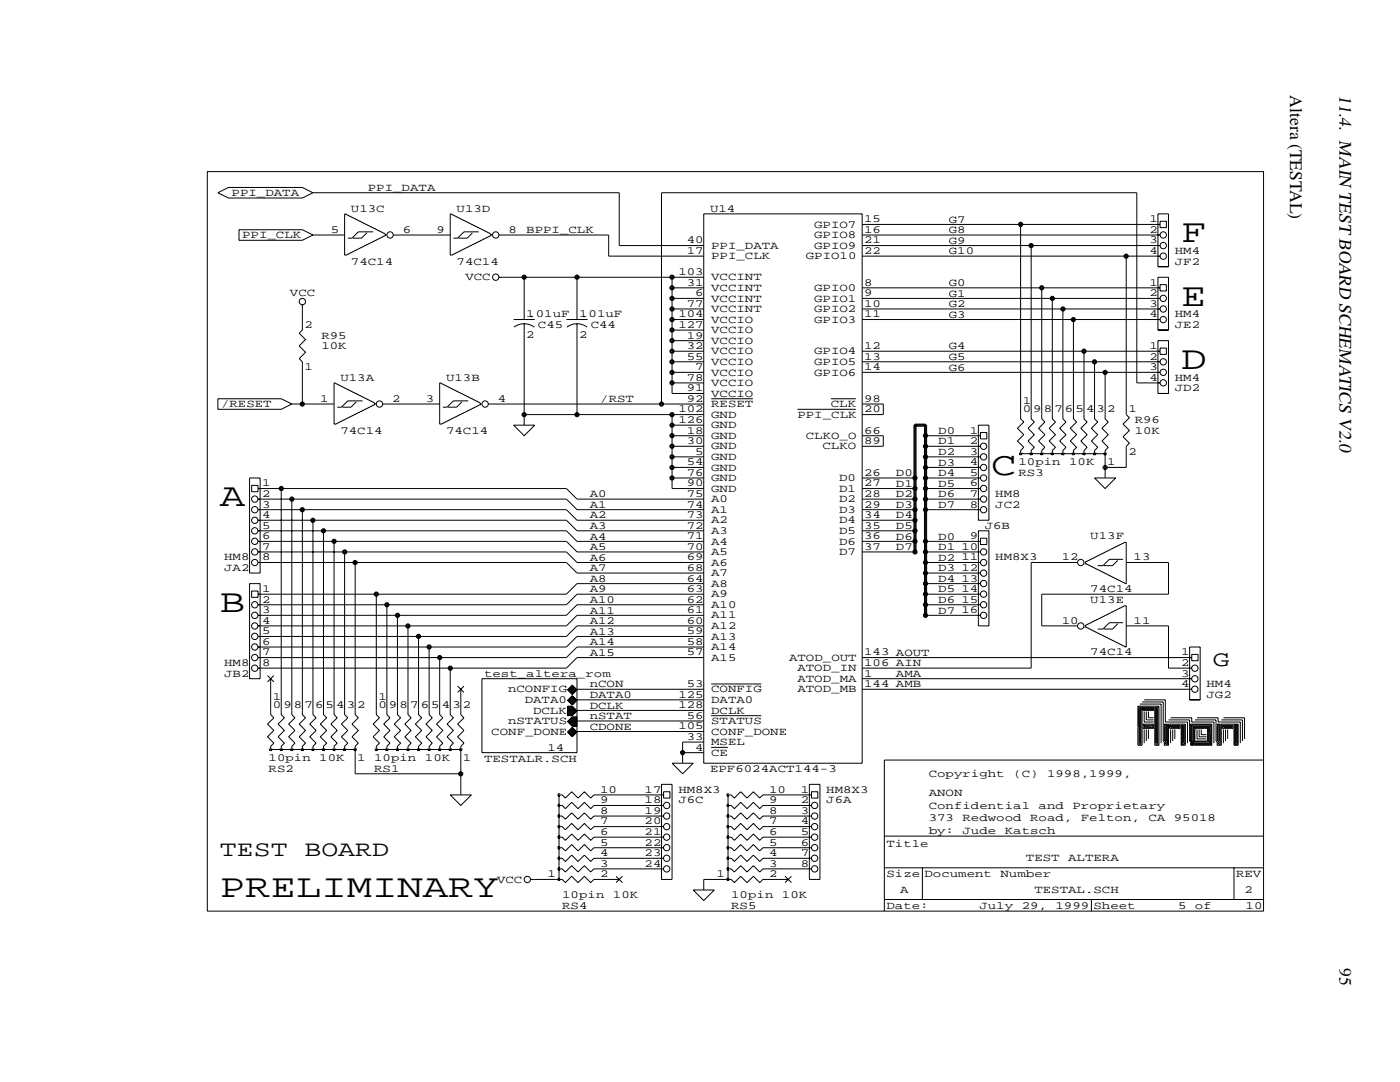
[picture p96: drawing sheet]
<svg xmlns="http://www.w3.org/2000/svg" width="279mm" height="216mm" viewBox="0 0 279 216" stroke-linecap="round" stroke-linejoin="round" font-family="sans-serif">
<defs><g id="words">
<g font-size="6.6">
<text x="235.7" y="48.3">F</text>
<text x="235.7" y="61">E</text>
<text x="235.7" y="73.6">D</text>
<text x="197.8" y="94.7">C</text>
<text x="43.9" y="101">A</text>
<text x="43.9" y="122.1">B</text>
<text x="43.9" y="179">PRELIMINARY</text>
</g>
<g font-size="4.4">
<text x="242.1" y="132.8">G</text>
<text x="43.9" y="170.7">TEST</text>
<text x="60.8" y="170.7">BOARD</text>
</g>
<text font-size="3.6" x="267.4" y="19" transform="rotate(90 267.4 19)">11.4. MAIN TEST BOARD SCHEMATICS V2.0</text>
<g font-size="3.5">
<text x="257.5" y="19.1" transform="rotate(90 257.5 19.1)">Altera (TESTAL)</text>
<text x="267.4" y="193.2" transform="rotate(90 267.4 193.2)">95</text>
</g>
<g font-size="2.2">
<text x="46.2" y="39.1">PPI_DATA</text>
<text x="73.4" y="38.1">PPI_DATA</text>
<text x="48.3" y="47.5">PPI_CLK</text>
<text x="66" y="46.5">5</text>
<text x="70" y="42.3">U13C</text>
<text x="80.4" y="46.5">6</text>
<text x="87.1" y="46.5">9</text>
<text x="91.1" y="42.3">U13D</text>
<text x="101.4" y="46.5">8</text>
<text x="105" y="46.5">BPPI_CLK</text>
<text x="141.7" y="42.3">U14</text>
<text x="162.5" y="45.4">GPIO7</text>
<text x="162.5" y="47.5">GPIO8</text>
<text x="172.5" y="44.4">15</text>
<text x="172.5" y="46.5">16</text>
<text x="189.4" y="44.4">G7</text>
<text x="189.4" y="46.5">G8</text>
<text x="229.4" y="44.4">1</text>
<text x="229.4" y="46.5">2</text>
<text x="70" y="52.8">74C14</text>
<text x="91.1" y="52.8">74C14</text>
<text x="137.1" y="48.6">40</text>
<text x="137.1" y="50.7">17</text>
<text x="141.9" y="49.6">PPI_DATA</text>
<text x="141.9" y="51.7">PPI_CLK</text>
<text x="160.8" y="51.7">GPIO10</text>
<text x="162.5" y="49.6">GPIO9</text>
<text x="172.5" y="48.6">21</text>
<text x="172.5" y="50.7">22</text>
<text x="189.4" y="48.6">G9</text>
<text x="189.4" y="50.8">G10</text>
<text x="229.4" y="48.6">3</text>
<text x="229.4" y="50.7">4</text>
<text x="234.5" y="52.8">JF2</text>
<text x="234.5" y="50.7">HM4</text>
<text x="57.9" y="59.1">VCC</text>
<text x="92.9" y="56">VCC</text>
<text x="135.4" y="54.9">103</text>
<text x="137.1" y="57">31</text>
<text x="138.8" y="59.1">6</text>
<text x="141.9" y="56">VCCINT</text>
<text x="141.9" y="58.1">VCCINT</text>
<text x="162.5" y="58.1">GPIO0</text>
<text x="172.5" y="57">8</text>
<text x="172.5" y="59.1">9</text>
<text x="189.4" y="57.1">G0</text>
<text x="189.4" y="59.2">G1</text>
<text x="229.4" y="57">1</text>
<text x="229.4" y="59.1">2</text>
<text x="60.8" y="65.4">2</text>
<text x="105" y="63.3">1</text>
<text x="105.2" y="63.3">.01uF</text>
<text x="107.4" y="65.4">C45</text>
<text x="115.6" y="63.3">1</text>
<text x="115.8" y="63.3">.01uF</text>
<text x="117.9" y="65.4">C44</text>
<text x="135.4" y="63.3">104</text>
<text x="135.4" y="65.4">127</text>
<text x="137.1" y="61.2">77</text>
<text x="141.9" y="60.2">VCCINT</text>
<text x="141.9" y="62.3">VCCINT</text>
<text x="141.9" y="64.4">VCCIO</text>
<text x="162.5" y="60.2">GPIO1</text>
<text x="162.5" y="62.3">GPIO2</text>
<text x="162.5" y="64.4">GPIO3</text>
<text x="172.5" y="61.2">10</text>
<text x="172.5" y="63.3">11</text>
<text x="189.4" y="61.3">G2</text>
<text x="189.4" y="63.4">G3</text>
<text x="229.4" y="61.2">3</text>
<text x="229.4" y="63.3">4</text>
<text x="234.5" y="65.4">JE2</text>
<text x="234.5" y="63.3">HM4</text>
<text x="64.1" y="67.6">R95</text>
<text x="64.1" y="69.7">10K</text>
<text x="105" y="67.5">2</text>
<text x="115.6" y="67.5">2</text>
<text x="137.1" y="67.6">19</text>
<text x="137.1" y="69.7">32</text>
<text x="137.1" y="71.8">55</text>
<text x="141.9" y="66.5">VCCIO</text>
<text x="141.9" y="68.6">VCCIO</text>
<text x="141.9" y="70.7">VCCIO</text>
<text x="162.5" y="70.7">GPIO4</text>
<text x="172.5" y="69.7">12</text>
<text x="172.5" y="71.8">13</text>
<text x="189.4" y="69.7">G4</text>
<text x="189.4" y="71.8">G5</text>
<text x="229.4" y="69.7">1</text>
<text x="229.4" y="71.8">2</text>
<text x="60.8" y="73.9">1</text>
<text x="67.9" y="76">U13A</text>
<text x="89" y="76">U13B</text>
<text x="137.1" y="76">78</text>
<text x="138.8" y="73.9">7</text>
<text x="141.9" y="72.8">VCCIO</text>
<text x="141.9" y="74.9">VCCIO</text>
<text x="141.9" y="77">VCCIO</text>
<text x="162.5" y="72.8">GPIO5</text>
<text x="162.5" y="74.9">GPIO6</text>
<text x="172.5" y="73.9">14</text>
<text x="189.4" y="73.9">G6</text>
<text x="229.4" y="73.9">3</text>
<text x="229.4" y="76">4</text>
<text x="234.5" y="76">HM4</text>
<text x="44.1" y="81.3">/RESET</text>
<text x="63.9" y="80.2">1</text>
<text x="78.3" y="80.2">2</text>
<text x="85" y="80.2">3</text>
<text x="99.3" y="80.2">4</text>
<text x="119.8" y="80.3">/RST</text>
<text x="135.4" y="82.3">102</text>
<text x="137.1" y="80.2">92</text>
<text x="137.1" y="78.1">91</text>
<text x="141.9" y="79.1">VCCIO</text>
<text x="141.9" y="83.4">GND</text>
<text x="141.9" y="81.3">RESET</text>
<text x="159.1" y="83.4">PPI_CLK</text>
<text x="165.8" y="81.3">CLK</text>
<text x="172.5" y="80.2">98</text>
<text x="172.5" y="82.3">20</text>
<text x="204.1" y="80.6">1</text>
<text x="204.1" y="82.3">0 9 8 7 6 5 4 3 2</text>
<text x="225.2" y="82.3">1</text>
<text x="234.5" y="78.1">JD2</text>
<text x="67.9" y="86.5">74C14</text>
<text x="89" y="86.5">74C14</text>
<text x="135.4" y="84.4">126</text>
<text x="137.1" y="86.5">18</text>
<text x="137.1" y="88.6">30</text>
<text x="141.9" y="85.5">GND</text>
<text x="141.9" y="87.6">GND</text>
<text x="141.9" y="89.7">GND</text>
<text x="160.8" y="87.6">CLKO_O</text>
<text x="164.1" y="89.7">CLKO</text>
<text x="172.5" y="86.5">66</text>
<text x="172.5" y="88.6">89</text>
<text x="187.2" y="86.6">D0</text>
<text x="187.2" y="88.7">D1</text>
<text x="193.6" y="86.5">1</text>
<text x="193.6" y="88.6">2</text>
<text x="226.5" y="84.4">R96</text>
<text x="226.5" y="86.5">10K</text>
<text x="137.1" y="92.8">54</text>
<text x="137.1" y="95">76</text>
<text x="138.8" y="90.7">5</text>
<text x="141.9" y="91.8">GND</text>
<text x="141.9" y="93.9">GND</text>
<text x="172.5" y="95">26</text>
<text x="178.8" y="95">D0</text>
<text x="187.2" y="90.8">D2</text>
<text x="187.2" y="92.9">D3</text>
<text x="187.2" y="95">D4</text>
<text x="193.6" y="90.7">3</text>
<text x="193.6" y="92.8">4</text>
<text x="193.6" y="95">5</text>
<text x="203.3" y="95">RS3</text>
<text x="203.3" y="92.8">10pin</text>
<text x="213.4" y="92.8">10K</text>
<text x="221" y="92.8">1</text>
<text x="225.2" y="90.7">2</text>
<text x="52.3" y="97.1">1</text>
<text x="52.3" y="99.2">2</text>
<text x="52.3" y="101.3">3</text>
<text x="117.7" y="99.2">A0</text>
<text x="117.7" y="101.3">A1</text>
<text x="137.1" y="97.1">90</text>
<text x="137.1" y="99.2">75</text>
<text x="137.1" y="101.3">74</text>
<text x="141.9" y="96">GND</text>
<text x="141.9" y="98.1">GND</text>
<text x="141.9" y="100.2">A0</text>
<text x="167.5" y="96">D0</text>
<text x="167.5" y="98.1">D1</text>
<text x="167.5" y="100.2">D2</text>
<text x="172.5" y="97.1">27</text>
<text x="172.5" y="99.2">28</text>
<text x="172.5" y="101.3">29</text>
<text x="178.8" y="99.2">D2</text>
<text x="178.8" y="97.1">D1</text>
<text x="178.8" y="101.3">D3</text>
<text x="187.2" y="97.1">D5</text>
<text x="187.2" y="99.2">D6</text>
<text x="187.2" y="101.3">D7</text>
<text x="193.6" y="97.1">6</text>
<text x="193.6" y="99.2">7</text>
<text x="193.6" y="101.3">8</text>
<text x="198.6" y="101.3">JC2</text>
<text x="198.6" y="99.2">HM8</text>
<text x="52.3" y="103.4">4</text>
<text x="52.3" y="105.5">5</text>
<text x="52.3" y="107.6">6</text>
<text x="117.7" y="103.4">A2</text>
<text x="117.7" y="105.6">A3</text>
<text x="117.7" y="107.7">A4</text>
<text x="137.1" y="103.4">73</text>
<text x="137.1" y="105.5">72</text>
<text x="137.1" y="107.6">71</text>
<text x="141.9" y="102.3">A1</text>
<text x="141.9" y="104.4">A2</text>
<text x="141.9" y="106.5">A3</text>
<text x="167.5" y="102.3">D3</text>
<text x="167.5" y="104.4">D4</text>
<text x="167.5" y="106.5">D5</text>
<text x="172.5" y="103.4">34</text>
<text x="172.5" y="105.5">35</text>
<text x="172.5" y="107.6">36</text>
<text x="178.8" y="103.5">D4</text>
<text x="178.8" y="105.6">D5</text>
<text x="178.8" y="107.7">D6</text>
<text x="187.2" y="107.7">D0</text>
<text x="193.6" y="107.6">9</text>
<text x="196.5" y="105.5">J6B</text>
<text x="217.6" y="107.6">U13F</text>
<text x="44.7" y="113.9">JA2</text>
<text x="44.7" y="111.8">HM8</text>
<text x="52.3" y="109.7">7</text>
<text x="52.3" y="111.8">8</text>
<text x="117.7" y="109.8">A5</text>
<text x="117.7" y="111.9">A6</text>
<text x="117.7" y="114">A7</text>
<text x="137.1" y="109.7">70</text>
<text x="137.1" y="111.8">69</text>
<text x="137.1" y="113.9">68</text>
<text x="141.9" y="108.7">A4</text>
<text x="141.9" y="110.8">A5</text>
<text x="141.9" y="112.9">A6</text>
<text x="167.5" y="108.7">D6</text>
<text x="167.5" y="110.8">D7</text>
<text x="172.5" y="109.7">37</text>
<text x="178.8" y="109.8">D7</text>
<text x="187.2" y="109.8">D1</text>
<text x="187.2" y="111.9">D2</text>
<text x="187.2" y="114">D3</text>
<text x="191.9" y="109.7">10</text>
<text x="191.9" y="111.8">11</text>
<text x="191.9" y="113.9">12</text>
<text x="198.6" y="111.8">HM8X3</text>
<text x="211.9" y="111.8">12</text>
<text x="226.2" y="111.8">13</text>
<text x="52.3" y="118.1">1</text>
<text x="117.7" y="116.1">A8</text>
<text x="117.7" y="118.2">A9</text>
<text x="137.1" y="116">64</text>
<text x="137.1" y="118.1">63</text>
<text x="141.9" y="115">A7</text>
<text x="141.9" y="117.1">A8</text>
<text x="141.9" y="119.2">A9</text>
<text x="187.2" y="116.1">D4</text>
<text x="187.2" y="118.2">D5</text>
<text x="191.9" y="116">13</text>
<text x="191.9" y="118.1">14</text>
<text x="217.6" y="118.1">74C14</text>
<text x="52.3" y="120.3">2</text>
<text x="52.3" y="122.4">3</text>
<text x="52.3" y="124.5">4</text>
<text x="117.7" y="120.3">A10</text>
<text x="117.7" y="122.4">A11</text>
<text x="117.7" y="124.5">A12</text>
<text x="137.1" y="120.3">62</text>
<text x="137.1" y="122.4">61</text>
<text x="137.1" y="124.5">60</text>
<text x="141.9" y="121.3">A10</text>
<text x="141.9" y="123.4">A11</text>
<text x="141.9" y="125.5">A12</text>
<text x="187.2" y="120.3">D6</text>
<text x="187.2" y="122.4">D7</text>
<text x="191.9" y="120.3">15</text>
<text x="191.9" y="122.4">16</text>
<text x="211.9" y="124.5">10</text>
<text x="217.6" y="120.3">U13E</text>
<text x="226.2" y="124.5">11</text>
<text x="52.3" y="126.6">5</text>
<text x="52.3" y="128.7">6</text>
<text x="52.3" y="130.8">7</text>
<text x="117.7" y="126.6">A13</text>
<text x="117.7" y="128.7">A14</text>
<text x="117.7" y="130.9">A15</text>
<text x="137.1" y="126.6">59</text>
<text x="137.1" y="128.7">58</text>
<text x="137.1" y="130.8">57</text>
<text x="141.9" y="127.6">A13</text>
<text x="141.9" y="129.7">A14</text>
<text x="141.9" y="131.8">A15</text>
<text x="157.5" y="131.8">ATOD_OUT</text>
<text x="172.5" y="130.8">143 AOUT</text>
<text x="217.6" y="130.8">74C14</text>
<text x="235.7" y="130.8">1</text>
<text x="44.7" y="135">JB2</text>
<text x="44.7" y="132.9">HM8</text>
<text x="52.3" y="132.9">8</text>
<text x="96.6" y="135">test_altera_rom</text>
<text x="117.7" y="137.2">nCON</text>
<text x="137.1" y="137.1">53</text>
<text x="159.1" y="134">ATOD_IN</text>
<text x="159.1" y="136.1">ATOD_MA</text>
<text x="172.5" y="132.9">106 AIN</text>
<text x="172.5" y="135">1</text>
<text x="172.5" y="137.1">144 AMB</text>
<text x="178.8" y="135.1">AMA</text>
<text x="235.7" y="132.9">2</text>
<text x="235.7" y="135">3</text>
<text x="235.7" y="137.1">4</text>
<text x="240.8" y="137.1">HM4</text>
<text x="54.4" y="139.6">1</text>
<text x="54.4" y="141.3">0 9 8 7 6 5 4 3 2</text>
<text x="75.5" y="139.6">1</text>
<text x="75.5" y="141.3">0 9 8 7 6 5 4 3 2</text>
<text x="101.4" y="138.2">nCONFIG</text>
<text x="104.7" y="140.3">DATA0</text>
<text x="106.4" y="142.4">DCLK</text>
<text x="117.7" y="139.3">DATA0</text>
<text x="117.7" y="141.4">DCLK</text>
<text x="117.7" y="143.5">nSTAT</text>
<text x="135.4" y="139.2">125</text>
<text x="135.4" y="141.3">128</text>
<text x="137.1" y="143.4">56</text>
<text x="141.9" y="140.3">DATA0</text>
<text x="141.9" y="142.4">DCLK</text>
<text x="141.9" y="138.2">CONFIG</text>
<text x="159.1" y="138.2">ATOD_MB</text>
<text x="240.8" y="139.2">JG2</text>
<text x="98.1" y="146.6">CONF_DONE</text>
<text x="101.4" y="144.5">nSTATUS</text>
<text x="109.2" y="149.8">14</text>
<text x="117.7" y="145.6">CDONE</text>
<text x="135.4" y="145.5">105</text>
<text x="137.1" y="147.7">33</text>
<text x="138.8" y="149.8">4</text>
<text x="141.9" y="144.5">STATUS</text>
<text x="141.9" y="146.6">CONF_DONE</text>
<text x="141.9" y="148.7">MSEL</text>
<text x="53.6" y="154">RS2</text>
<text x="53.6" y="151.9">10pin</text>
<text x="63.7" y="151.9">10K</text>
<text x="71.3" y="151.8">1</text>
<text x="74.7" y="154">RS1</text>
<text x="74.7" y="151.9">10pin</text>
<text x="84.8" y="151.9">10K</text>
<text x="92.4" y="151.8">1</text>
<text x="96.6" y="152.1">TESTALR.SCH</text>
<text x="141.7" y="154">EPF6024ACT144-3</text>
<text x="141.9" y="150.8">CE</text>
<text x="185.3" y="155">Copyright</text>
<text x="202.2" y="155">(C)</text>
<text x="209" y="155">1998,1999,</text>
<text x="119.8" y="158.2">10</text>
<text x="119.8" y="160.3">9</text>
<text x="128.6" y="158.2">17</text>
<text x="128.6" y="160.3">18</text>
<text x="135.4" y="160.3">J6C</text>
<text x="135.4" y="158.2">HM8X3</text>
<text x="153.5" y="158.2">10</text>
<text x="153.5" y="160.3">9</text>
<text x="159.8" y="158.2">1</text>
<text x="159.8" y="160.3">2</text>
<text x="164.9" y="160.3">J6A</text>
<text x="164.9" y="158.2">HM8X3</text>
<text x="185.3" y="161.4">Confidential</text>
<text x="185.3" y="158.8">ANON</text>
<text x="207.3" y="161.4">and</text>
<text x="214" y="161.4">Proprietary</text>
<text x="119.8" y="162.4">8</text>
<text x="119.8" y="164.5">7</text>
<text x="119.8" y="166.6">6</text>
<text x="128.6" y="162.4">19</text>
<text x="128.6" y="164.5">20</text>
<text x="128.6" y="166.6">21</text>
<text x="153.5" y="162.4">8</text>
<text x="153.5" y="164.5">7</text>
<text x="153.5" y="166.6">6</text>
<text x="159.8" y="162.4">3</text>
<text x="159.8" y="164.5">4</text>
<text x="159.8" y="166.6">5</text>
<text x="185.3" y="166.4">by:</text>
<text x="185.3" y="163.9">373</text>
<text x="192.1" y="166.4">Jude</text>
<text x="192.1" y="163.9">Redwood</text>
<text x="200.5" y="166.4">Katsch</text>
<text x="205.6" y="163.9">Road,</text>
<text x="215.7" y="163.9">Felton,</text>
<text x="229.2" y="163.9">CA</text>
<text x="234.3" y="163.9">95018</text>
<text x="119.8" y="168.7">5</text>
<text x="119.8" y="170.8">4</text>
<text x="119.8" y="172.9">3</text>
<text x="128.6" y="168.7">22</text>
<text x="128.6" y="170.8">23</text>
<text x="128.6" y="172.9">24</text>
<text x="153.5" y="168.7">5</text>
<text x="153.5" y="170.8">4</text>
<text x="153.5" y="172.9">3</text>
<text x="159.8" y="168.7">6</text>
<text x="159.8" y="170.8">7</text>
<text x="159.8" y="172.9">8</text>
<text x="176.9" y="168.9">Title</text>
<text x="204.7" y="171.9">TEST</text>
<text x="213.2" y="171.9">ALTERA</text>
<text x="99.2" y="176.1">VCC</text>
<text x="109.2" y="175.1">1</text>
<text x="112.2" y="179.3">10pin</text>
<text x="119.8" y="175.1">2</text>
<text x="122.3" y="179.3">10K</text>
<text x="143" y="175.1">1</text>
<text x="145.9" y="179.3">10pin</text>
<text x="153.5" y="175.1">2</text>
<text x="156" y="179.3">10K</text>
<text x="176.9" y="175.1">Size Document</text>
<text x="179.7" y="178.2">A</text>
<text x="199.7" y="175.1">Number</text>
<text x="206.4" y="178.2">TESTAL.SCH</text>
<text x="246.7" y="175.1">REV</text>
<text x="248.4" y="178.2">2</text>
<text x="112.2" y="181.4">RS4</text>
<text x="145.9" y="181.4">RS5</text>
<text x="176.9" y="181.4">Date:</text>
<text x="195.5" y="181.4">July</text>
<text x="203.9" y="181.4">29,</text>
<text x="210.6" y="181.4">1999 Sheet</text>
<text x="235.1" y="181.4">5</text>
<text x="238.5" y="181.4">of</text>
<text x="248.6" y="181.4">10</text>
</g>
</g></defs>
<g fill="none" stroke="#000" stroke-width=".2">
<path d="M41.4 34.2h210.8v147.6h-210.8zM43.5 38.5l2.1-1.1h14.7l2.2 1.1-2.2 1h-14.7zM62.5 38.5h61.1v10.5h16.8M47.7 45.8h12.6l2.2 1.1-2.2 1h-12.6zM62.5 46.9h6.3M68.8 42.7l7.8 3.8 .4 .4-7.8 4h-.4zM73.2 46.5l-1.1 1h-1.6M74.5 46.3h-3l-1.2 1.2h-.9M77 46.7h.1M78.5 46.9h11.4M89.9 42.7l7.8 3.8 .4 .4-7.8 4h-.4zM94.3 46.5l-1.1 1h-1.7"/>
<path d="M95.5 46.3h-2.9l-1.3 1.2h-.8M98.1 46.7h.1M99.6 46.9h21.9v4.2h18.9M99.6 55.3h40.8M104.6 55.3v8.5M115.2 55.3v8.5M134.1 59.5h6.3M134.1 57.4h6.3M134.1 55.3v23.2h6.3M140.4 42.7h31.7v109.6h-31.7zM172.1 46.9h59.4M172.1 49h59.4"/>
<path d="M172.1 51.1h59.4M172.1 44.8h59.4M172.1 59.5h59.4M172.1 57.4h59.4M203.7 44.8v38.8l.6 .6-1.2 1.3 1.2 1.2-1.2 1.3 1.2 1.3-.6 .6v.6h16.8M205.8 49v34.6l.6 .6-1.2 1.3 1.2 1.2-1.2 1.3 1.2 1.3-.6 .6v.6M207.9 57.4v26.2l.6 .6-1.2 1.3 1.2 1.2-1.2 1.3 1.2 1.3-.6 .6v.6M210 59.5v24.1l.6 .6-1.2 1.3 1.2 1.2-1.2 1.3 1.2 1.3-.6 .6v.6M224.8 51.1v31.6l.6 .7-1.3 1.2 1.3 1.3-1.3 1.3 1.3 1.2-.6 .7v4.2h-4.3M231.1 42.7h2.1v10.5h-2.1zM231.1 55.3h2.1v10.6h-2.1zM231.5 44.2h1.3v1.2h-1.3z"/>
<path d="M231.5 56.8h1.3v1.3h-1.3zM43.5 79.6h12.6l2.1 1-2.1 1.1h-12.6zM60.3 60.8v5.1l-.6 .6 1.3 1.3-1.3 1.2 1.3 1.3-1.3 1.3 .6 .6v8.4M66.7 76.4l7.8 3.8 .4 .4-7.8 4h-.4zM72.4 80h-3l-1.3 1.3h-.8M87.7 76.4l7.8 3.8 .5 .4-7.8 4h-.5zM93.4 80h-2.9l-1.3 1.3h-.8M102.5 63.8h4.2M102.6 65.3a3.4 3.4 0 0 1 4 0M104.6 64.6v20.2M113 63.8h4.3M113.1 65.3a3.4 3.4 0 0 1 4.1 0"/>
<path d="M115.2 64.6v18.1M134.1 63.8h6.3M134.1 65.9h6.3M134.1 61.6h6.3M134.1 68h6.3M134.1 72.2h6.3M134.1 74.3h6.3M134.1 76.4h6.3M134.1 70.1h6.3M141.9 79.6h8.3M165.8 79.6h5M172.1 63.8h59.4"/>
<path d="M172.1 61.6h59.4M172.1 72.2h59.4M172.1 74.3h59.4M172.1 70.1h59.4M212.1 61.6v22l.7 .6-1.3 1.3 1.3 1.2-1.3 1.3 1.3 1.3-.7 .6v.6M214.2 63.8v19.8l.7 .6-1.3 1.3 1.3 1.2-1.3 1.3 1.3 1.3-.7 .6v.6M216.3 70.1v13.5l.7 .6-1.3 1.3 1.3 1.2-1.3 1.3 1.3 1.3-.7 .6v.6M218.4 72.2v11.4l.7 .6-1.3 1.3 1.3 1.2-1.3 1.3 1.3 1.3-.7 .6v.6M220.5 74.3v9.3l.7 .6-1.3 1.3 1.3 1.2-1.3 1.3 1.3 1.3-.7 .6v5.5M231.1 68h2.1v10.5h-2.1zM231.5 69.4h1.3v1.3h-1.3zM231.5 76.4h-4.6v-37.9h-94.9v42.1"/>
<path d="M49.8 95.4h2.1v18.9h-2.1zM50.2 96.9h1.3v1.2h-1.3zM51.5 97.5h61.5l2.2 2.1h25.2M51.5 99.6h61.5l2.2 2.1h25.2M56.1 97.5v45.1l.7 .6-1.3 1.3 1.3 1.3-1.3 1.2 1.3 1.3-.7 .6v.7M58.2 99.6v43l.7 .6-1.3 1.3 1.3 1.3-1.3 1.2 1.3 1.3-.7 .6v.7M58.2 80.6h8.5M71.1 80.2l-1.1 1.1h-1.6M74.9 80.4h.1M76.4 80.6h11.3M92.2 80.2l-1.1 1.1h-1.7M96 80.4h.1"/>
<path d="M97.4 80.6h43M102.5 84.8h4.2l-2.1 2.1zM104.6 82.7h35.8M134.1 84.8h6.3M134.1 86.9h6.3M134.1 89.1h6.3M134.1 91.2h6.3M134.1 93.3h6.3M134.1 95.4h6.3M134.1 82.7v14.8h6.3M159.1 81.7h11.7M172.1 86.9h4.2v2.2h-4.2"/>
<path d="M172.1 95.4h10.5M172.1 97.5h10.5M172.1 99.6h10.5M172.1 80.6h4.2v2.1h-4.2M182.6 85h2.1M182.8 84.8v25.3h-10.7M184.5 84.8v38h11.2M184.7 86.9h11M184.7 89.1h11M184.7 91.2h11M184.7 93.3h11M184.7 95.4h11"/>
<path d="M184.7 97.5h11M184.7 99.6h11M195.3 84.8h2.1v19h-2.1zM195.7 86.3h1.2v1.3h-1.2zM203.5 90.3v.4h.4v-.4M205.6 90.3v.4h.4v-.4M207.7 90.3v.4h.4v-.4M209.8 90.3v.4h.4v-.4M211.9 90.3v.4h.4v-.4M214 90.3v.4h.4v-.4M216.1 90.3v.4h.4v-.4M218.2 90.3v.4h.5v-.4"/>
<path d="M218.4 95.4h4.3l-2.2 2.1zM220.3 90.3v.4h.5v-.4M49.8 116.5h2.1v18.9h-2.1zM50.2 117.9h1.3v1.3h-1.3zM51.5 103.8h61.5l2.2 2.1h25.2M51.5 101.7h61.5l2.2 2.1h25.2M51.5 112.2h61.5l2.2 2.1h25.2M51.5 105.9h61.5l2.2 2.1h25.2M51.5 108h61.5l2.2 2.1h25.2M51.5 110.1h61.5l2.2 2.1h25.2M60.3 101.7v40.9l.7 .6-1.3 1.3 1.3 1.3-1.3 1.2 1.3 1.3-.7 .6v.7M62.5 103.8v38.8l.6 .6-1.3 1.3 1.3 1.3-1.3 1.2 1.3 1.3-.6 .6v.7"/>
<path d="M64.6 105.9v36.7l.6 .6-1.3 1.3 1.3 1.3-1.3 1.2 1.3 1.3-.6 .6v.7M66.7 108v34.6l.6 .6-1.3 1.3 1.3 1.3-1.3 1.2 1.3 1.3-.6 .6v.7M68.8 110.1v32.5l.6 .6-1.3 1.3 1.3 1.3-1.3 1.2 1.3 1.3-.6 .6v.7M70.9 112.2v30.4l.6 .6-1.2 1.3 1.2 1.3-1.2 1.2 1.2 1.3-.6 .6v5.5h21.1M75.1 118.6v24l.6 .6-1.2 1.3 1.2 1.3-1.2 1.2 1.2 1.3-.6 .6v.7h16.9M140.4 116.5h-25.2l-2.2 2.1h-61.5M140.4 118.6h-25.2l-2.2 2.1h-61.5M172.1 103.8h10.5M172.1 101.7h10.5M172.1 105.9h10.5M172.1 108h10.5M182.4 110.1v-25.3h2.5v38"/>
<path d="M182.6 110.1v-25.5h2.1v38.2M184.7 101.7h11M184.7 114.3h11M184.7 108h11M184.7 110.1h11M184.7 112.2h11M184.7 116.5h11M184.7 118.6h11M195.3 105.9h2.1v19h-2.1zM195.7 107.4h1.2v1.3h-1.2zM215.1 112.2h-9.3v21.1h-33.7M216.5 112.5h.1"/>
<path d="M216.5 112.2l7.8-4h.5v8.3l-7.8-3.8zM223.1 111.8l-1.1 1.1h-1.7M224.1 111.6h-2.7l-1.3 1.3h-1M224.8 112.2h8.4v6.4h-25.3v6.3h7.2M53.4 134.8l1.3 1.3M54 135.4v7.2l.7 .6-1.3 1.3 1.3 1.3-1.3 1.2 1.3 1.3-.7 .6v.7h16.9M54.7 134.8l-1.3 1.3M77.2 120.7v21.9l.6 .6-1.2 1.3 1.2 1.3-1.2 1.2 1.2 1.3-.6 .6v.7M79.3 122.8v19.8l.6 .6-1.2 1.3 1.2 1.3-1.2 1.2 1.2 1.3-.6 .6v.7M81.4 124.9v17.7l.7 .6-1.3 1.3 1.3 1.3-1.3 1.2 1.3 1.3-.7 .6v.7M83.5 127v15.6l.7 .6-1.3 1.3 1.3 1.3-1.3 1.2 1.3 1.3-.7 .6v.7M85.6 129.1v13.5l.7 .6-1.3 1.3 1.3 1.3-1.3 1.2 1.3 1.3-.7 .6v.7"/>
<path d="M87.7 131.2v11.4l.7 .6-1.3 1.3 1.3 1.3-1.3 1.2 1.3 1.3-.7 .6v.7M89.9 133.3v9.3l.6 .6-1.3 1.3 1.3 1.3-1.3 1.2 1.3 1.3-.6 .6v.7M91.3 136.9l1.3 1.3M92 137.5v5.1l.6 .6-1.3 1.3 1.3 1.3-1.3 1.2 1.3 1.3-.6 .6v9.7M92.6 136.9l-1.3 1.3M96.2 135.4h19v14.8h-19zM113.3 137.6l.9-.9 1 .9-1 1zM114.2 138.8l1 .9-1 1-.9-1zM114.4 136.8l-1 1M114.4 138.9l-1 1M114.5 137l-1 .9M114.5 139.1l-1 .9"/>
<path d="M114.6 137.1l-.9 1M114.6 139.2l-.9 1M114.8 137.3l-1 .9M114.8 139.4l-1 .9M114.9 137.4l-.9 1M114.9 139.5l-.9 1M115.1 137.6l-1 .9M115.1 139.7l-1 .9M115.2 139.6h25.2M115.2 137.5h25.2M140.4 122.8h-25.2l-2.2 2.1h-61.5M140.4 124.9h-25.2l-2.2 2.1h-61.5"/>
<path d="M140.4 120.7h-25.2l-2.2 2.1h-61.5M140.4 127h-25.2l-2.2 2.1h-61.5M140.4 129.1h-25.2l-2.2 2.1h-61.5M140.4 131.2h-25.2l-2.2 2.1h-61.5M141.9 136.5h10M172.1 135.4h65.7M172.1 131.2h65.7M172.1 137.5h65.7M184.7 120.7h11M216.5 125.1h.1M216.5 124.9l7.8-4h.5v8.2l-7.8-3.8zM223.1 124.5l-1.1 1h-1.7"/>
<path d="M224.1 124.3h-2.7l-1.3 1.2h-1M224.8 124.9h8.4v8.4h4.6M228.3 139.6h4.3v4.5h4.4v4.2M237.4 129.1h2.1v10.5h-2.1zM237.8 130.6h1.3v1.2h-1.3zM53.8 149.3v.5h.4v-.5M55.9 149.3v.5h.4v-.5M58 149.3v.5h.4v-.5M60.1 149.3v.5h.5v-.5M62.2 149.3v.5h.5v-.5M64.3 149.3v.5h.5v-.5M66.5 149.3v.5h.4v-.5"/>
<path d="M68.6 149.3v.5h.4v-.5M70.7 149.3v.5h.4v-.5M74.9 149.3v.5h.4v-.5M77 149.3v.5h.4v-.5M79.1 149.3v.5h.4v-.5M81.2 149.3v.5h.4v-.5M83.3 149.3v.5h.4v-.5M85.4 149.3v.5h.5v-.5M87.5 149.3v.5h.5v-.5M89.6 149.3v.5h.5v-.5M89.9 158.6h4.2l-2.1 2.1zM91.8 149.3v.5h.4v-.5"/>
<path d="M111.8 158.4h-.4v.4h.4M113.3 140.9h.9l1 1-1 .9h-.9zM113.3 141.1h1.1M113.3 141.3h1.3M113.3 141.5h1.5M113.3 141.8h1.7M113.3 141.9h1.9M113.3 142.1h1.6M113.3 142.3h1.4M113.3 142.5h1.2M113.3 142.7h1M113.3 144l.9 .9h1"/>
<path d="M113.3 144h1.9M113.3 146.1l.9-1 1 1-1 .9zM113.4 143.9h27M113.5 144.2h1.7M113.6 143.6h1.6M113.7 144.4h1.5M113.8 143.4h1.4M113.9 144.6h1.3M114 143.2h1.2M114.1 144.8h1.1M114.4 145.3l-1 .9M114.5 145.4l-1 1"/>
<path d="M114.6 145.6l-.9 .9M114.8 145.7l-1 1M114.9 145.9l-.9 .9M115.1 146l-1 1M115.2 141.8h25.2M115.2 143h-1l-.9 1M115.2 146h25.2M132 156.5h2.1v19h-2.1zM132.4 158h1.3v1.2h-1.3zM132.4 158.6h-13.9l-.6 .6-1.3-1.2-1.2 1.2-1.3-1.2-1.3 1.2-.6-.6h-.6v16.9M134.1 152.3h4.2l-2.1 2.1zM136.2 150.2h4.2"/>
<path d="M140.4 148.1h-4.2v4.2M141.9 142.8h10M141.9 149.1h3.4M145.5 158.4h-.4v.4h.4M161.5 156.5h2.1v19h-2.1zM161.9 158.6h-9.6l-.7 .6-1.2-1.2-1.3 1.2-1.3-1.2-1.2 1.2-.7-.6h-.6v16.9M161.9 158h1.3v1.2h-1.3zM227.1 140.9h4.2v7.8h-.8v-7.6h.6v7.4h-.4v-7.2h.2v7M227.1 140.9l.8 .9v6.9h-.8zM227.5 141.1h2.7v.7h-2.1zM227.5 141.1l-.2 .2v7.2h.4v-6.7l-.2-.3v6.8M227.5 140.5h4.2v7.8"/>
<path d="M227.9 140.1h4.2v7.8l.9 .8h.2v-4.2h3.4v4.2h-.9v-4h.7v3.8h-.5v-3.6h.2v3.4M227.9 141.3h2.1v.2h-1.9zM228.1 144.5l.7 .6h1.2v-.4h-1.4l-.3 .4 .5-.2h1M228.1 144.5h2.1v.8h-2.1zM228.3 142v2.1h1.9M228.3 145.5v2.8M228.8 142v1.6h1.4M228.8 145.5v2.4M229.2 142v1.2h1M229.2 145.5v1.9M232.4 144.5h.6v4l-.2 .2h-.4v-.4l.4-.4v-3.2h-.4zM232.4 147.9v-3h.2v3l.2 .2-.2 .4"/>
<path d="M233.2 143.6h4.2v4.3l.9 .8h3.5v-4.2h-4.2v3.4l.7 .6h3.3v-3.8h-3.8v3.2l.5 .4h3.1v-3.4h-3.4v3l.3 .2h2.9v-3h-2.9v2.8h2.7v-2.6h-2.5v2.4M233.4 144.7l.4 .4h1.5v-.2h-1.5l-.2 .2M233.4 144.7h2.1v.6h-2.1zM233.6 143.2h4.2v.9h4.5v4.2M233.6 145.5v2.8M234 145.5v2.4M234.5 145.5v1.9M237.6 148.3l.4 .4h-.4zM238.5 143.6h4.2v4.3l.8 .8h.2v-4.2h3.4v4.2h-.8v-4h.6v3.8h-.4v-3.6h.2v3.4M238.9 143.2h4.2v.9h4.4v4.2M238.9 145.5v1.9h1.9M239.3 145.5v1.5h1.5"/>
<path d="M239.7 145.5v1.1h1.1M242.9 147.9v-3h.2v3l.2 .2-.2 .4M242.9 144.5h.6v4l-.2 .2h-.4v-.4l.4-.4v-3.2h-.4zM243.7 143.6h4.3v4.3M243.9 144.7l.5 .4h1.4v-.2h-1.4l-.2 .2M243.9 144.7h2.2v.6h-2.2zM244.2 143.2h4.2v4.2M244.2 145.5v2.8M244.6 145.5v2.4M245 145.5v1.9M252.2 151.7h-75.7v30.1M105.9 175.5h6.3l.6 .6 1.3-1.3 1.3 1.3 1.2-1.3 1.3 1.3 .6-.6h5.1"/>
<path d="M111.6 160.7h.6l.6 .7 1.3-1.3 1.3 1.3 1.2-1.3 1.3 1.3 .6-.7h13.9M111.6 162.8h.6l.6 .7 1.3-1.3 1.3 1.3 1.2-1.3 1.3 1.3 .6-.7h13.9M111.6 164.9h.6l.6 .7 1.3-1.3 1.3 1.3 1.2-1.3 1.3 1.3 .6-.7h13.9M111.6 167h.6l.6 .7 1.3-1.3 1.3 1.3 1.2-1.3 1.3 1.3 .6-.7h13.9M111.6 169.2h.6l.6 .6 1.3-1.3 1.3 1.3 1.2-1.3 1.3 1.3 .6-.6h13.9M111.6 171.3h.6l.6 .6 1.3-1.3 1.3 1.3 1.2-1.3 1.3 1.3 .6-.6h13.9M111.6 173.4h.6l.6 .6 1.3-1.3 1.3 1.3 1.2-1.3 1.3 1.3 .6-.6h13.9M111.8 173.2h-.4v.4h.4M111.8 166.8h-.4v.5h.4M111.8 160.5h-.4v.4h.4M111.8 162.6h-.4v.4h.4M111.8 164.7h-.4v.5h.4"/>
<path d="M111.8 168.9h-.4v.5h.4M111.8 171.1h-.4v.4h.4M111.8 175.3h-.4v.4h.4M123 174.8l1.2 1.3M124.2 174.8l-1.2 1.3M138.3 177.6h4.3l-2.2 2.1zM145.3 160.7h.6l.7 .7 1.2-1.3 1.3 1.3 1.3-1.3 1.2 1.3 .7-.7h9.6M145.3 173.4h.6l.7 .6 1.2-1.3 1.3 1.3 1.3-1.3 1.2 1.3 .7-.6h9.6M145.3 162.8h.6l.7 .7 1.2-1.3 1.3 1.3 1.3-1.3 1.2 1.3 .7-.7h9.6M145.3 164.9h.6l.7 .7 1.2-1.3 1.3 1.3 1.3-1.3 1.2 1.3 .7-.7h9.6M145.3 167h.6l.7 .7 1.2-1.3 1.3 1.3 1.3-1.3 1.2 1.3 .7-.7h9.6M145.3 169.2h.6l.7 .6 1.2-1.3 1.3 1.3 1.3-1.3 1.2 1.3 .7-.6h9.6"/>
<path d="M145.3 171.3h.6l.7 .6 1.2-1.3 1.3 1.3 1.3-1.3 1.2 1.3 .7-.6h9.6M145.5 173.2h-.4v.4h.4M145.5 166.8h-.4v.5h.4M145.5 160.5h-.4v.4h.4M145.5 162.6h-.4v.4h.4M145.5 164.7h-.4v.5h.4M145.5 168.9h-.4v.5h.4M145.5 171.1h-.4v.4h.4M145.5 175.3h-.4v.4h.4M156.7 174.8l1.2 1.3M157.3 175.5h-5l-.7 .6-1.2-1.3-1.3 1.3-1.3-1.3-1.2 1.3-.7-.6h-5.5v2.1M157.9 174.8l-1.2 1.3"/>
<path d="M176.5 179.5h75.7M176.5 173.2h75.7M176.5 166.8h75.7M184.1 173.2v6.3M217.8 179.5v2.3M246.3 173.2v6.3"/>
<circle cx="77.9" cy="46.9" r=".63"/>
<circle cx="98.9" cy="55.3" r=".63"/>
<circle cx="98.9" cy="46.9" r=".63"/>
<circle cx="104.6" cy="55.3" r=".42"/>
<circle cx="104.6" cy="55.3" r=".21"/>
<circle cx="115.1" cy="55.3" r=".42"/>
<circle cx="115.1" cy="55.3" r=".21"/>
<circle cx="134.1" cy="55.3" r=".42"/>
<circle cx="134.1" cy="59.5" r=".42"/>
<circle cx="134.1" cy="57.4" r=".42"/>
<circle cx="134.1" cy="55.3" r=".21"/>
<circle cx="134.1" cy="57.4" r=".21"/>
<circle cx="134.1" cy="59.5" r=".21"/>
<circle cx="203.7" cy="44.8" r=".21"/>
<circle cx="203.7" cy="44.8" r=".42"/>
<circle cx="205.8" cy="49" r=".42"/>
<circle cx="205.8" cy="49" r=".21"/>
<circle cx="207.9" cy="57.4" r=".42"/>
<circle cx="207.9" cy="57.4" r=".21"/>
<circle cx="210" cy="59.5" r=".42"/>
<circle cx="210" cy="59.5" r=".21"/>
<circle cx="224.7" cy="51.1" r=".42"/>
<circle cx="224.7" cy="51.1" r=".21"/>
<circle cx="232.2" cy="59.5" r=".63"/>
<circle cx="232.2" cy="51.1" r=".63"/>
<circle cx="232.2" cy="49" r=".63"/>
<circle cx="232.2" cy="46.9" r=".63"/>
<circle cx="60.3" cy="60.2" r=".63"/>
<circle cx="134.1" cy="74.3" r=".42"/>
<circle cx="134.1" cy="65.8" r=".42"/>
<circle cx="134.1" cy="63.8" r=".42"/>
<circle cx="134.1" cy="70.1" r=".42"/>
<circle cx="134.1" cy="61.7" r=".42"/>
<circle cx="134.1" cy="72.2" r=".42"/>
<circle cx="134.1" cy="68" r=".42"/>
<circle cx="134.1" cy="76.4" r=".42"/>
<circle cx="134.1" cy="72.2" r=".21"/>
<circle cx="134.1" cy="65.8" r=".21"/>
<circle cx="134.1" cy="74.3" r=".21"/>
<circle cx="134.1" cy="68" r=".21"/>
<circle cx="134.1" cy="70.1" r=".21"/>
<circle cx="134.1" cy="63.8" r=".21"/>
<circle cx="134.1" cy="76.4" r=".21"/>
<circle cx="134.1" cy="61.7" r=".21"/>
<circle cx="212.1" cy="61.7" r=".42"/>
<circle cx="212.1" cy="61.7" r=".21"/>
<circle cx="214.2" cy="63.8" r=".42"/>
<circle cx="214.2" cy="63.8" r=".21"/>
<circle cx="216.3" cy="70.1" r=".42"/>
<circle cx="216.3" cy="70.1" r=".21"/>
<circle cx="218.4" cy="72.2" r=".42"/>
<circle cx="218.4" cy="72.2" r=".21"/>
<circle cx="220.6" cy="74.3" r=".42"/>
<circle cx="220.6" cy="74.3" r=".21"/>
<circle cx="232.2" cy="63.8" r=".63"/>
<circle cx="232.2" cy="61.7" r=".63"/>
<circle cx="232.2" cy="76.4" r=".63"/>
<circle cx="232.2" cy="74.3" r=".63"/>
<circle cx="232.2" cy="72.2" r=".63"/>
<circle cx="50.8" cy="99.6" r=".63"/>
<circle cx="56.1" cy="97.5" r=".42"/>
<circle cx="56.1" cy="97.5" r=".21"/>
<circle cx="58.3" cy="99.6" r=".42"/>
<circle cx="58.3" cy="99.6" r=".21"/>
<circle cx="60.3" cy="80.6" r=".42"/>
<circle cx="60.3" cy="80.6" r=".21"/>
<circle cx="75.7" cy="80.6" r=".63"/>
<circle cx="96.8" cy="80.6" r=".63"/>
<circle cx="104.6" cy="82.7" r=".42"/>
<circle cx="104.6" cy="82.7" r=".21"/>
<circle cx="115.1" cy="82.7" r=".42"/>
<circle cx="115.1" cy="82.7" r=".21"/>
<circle cx="132" cy="80.6" r=".21"/>
<circle cx="132" cy="80.6" r=".42"/>
<circle cx="134.1" cy="86.9" r=".42"/>
<circle cx="134.1" cy="89" r=".42"/>
<circle cx="134.1" cy="82.7" r=".42"/>
<circle cx="134.1" cy="84.8" r=".42"/>
<circle cx="134.1" cy="93.3" r=".42"/>
<circle cx="134.1" cy="95.4" r=".42"/>
<circle cx="134.1" cy="91.2" r=".42"/>
<circle cx="134.1" cy="93.3" r=".21"/>
<circle cx="134.1" cy="91.2" r=".21"/>
<circle cx="134.1" cy="95.4" r=".21"/>
<circle cx="134.1" cy="89" r=".21"/>
<circle cx="134.1" cy="82.7" r=".21"/>
<circle cx="134.1" cy="84.8" r=".21"/>
<circle cx="134.1" cy="86.9" r=".21"/>
<circle cx="182.6" cy="97.5" r=".42"/>
<circle cx="182.6" cy="99.6" r=".42"/>
<circle cx="182.6" cy="95.4" r=".42"/>
<circle cx="182.6" cy="99.6" r=".21"/>
<circle cx="182.6" cy="97.5" r=".21"/>
<circle cx="182.6" cy="95.4" r=".21"/>
<circle cx="184.7" cy="86.9" r=".42"/>
<circle cx="184.7" cy="89" r=".42"/>
<circle cx="184.7" cy="93.3" r=".42"/>
<circle cx="184.7" cy="95.4" r=".42"/>
<circle cx="184.7" cy="91.2" r=".42"/>
<circle cx="184.7" cy="97.5" r=".42"/>
<circle cx="184.7" cy="99.6" r=".42"/>
<circle cx="184.7" cy="93.3" r=".21"/>
<circle cx="184.7" cy="91.2" r=".21"/>
<circle cx="184.7" cy="99.6" r=".21"/>
<circle cx="184.7" cy="97.5" r=".21"/>
<circle cx="184.7" cy="95.4" r=".21"/>
<circle cx="184.7" cy="86.9" r=".21"/>
<circle cx="184.7" cy="89" r=".21"/>
<circle cx="196.3" cy="95.4" r=".63"/>
<circle cx="196.3" cy="97.5" r=".63"/>
<circle cx="196.3" cy="99.6" r=".63"/>
<circle cx="196.3" cy="89" r=".63"/>
<circle cx="196.3" cy="93.3" r=".63"/>
<circle cx="196.3" cy="91.2" r=".63"/>
<circle cx="220.6" cy="93.3" r=".42"/>
<circle cx="220.6" cy="93.3" r=".21"/>
<circle cx="50.8" cy="103.8" r=".63"/>
<circle cx="50.8" cy="105.9" r=".63"/>
<circle cx="50.8" cy="101.7" r=".63"/>
<circle cx="50.8" cy="112.2" r=".63"/>
<circle cx="50.8" cy="108" r=".63"/>
<circle cx="50.8" cy="110.1" r=".63"/>
<circle cx="60.3" cy="101.7" r=".42"/>
<circle cx="60.3" cy="101.7" r=".21"/>
<circle cx="62.4" cy="103.8" r=".42"/>
<circle cx="62.4" cy="103.8" r=".21"/>
<circle cx="64.6" cy="105.9" r=".42"/>
<circle cx="64.6" cy="105.9" r=".21"/>
<circle cx="66.7" cy="108" r=".42"/>
<circle cx="66.7" cy="108" r=".21"/>
<circle cx="68.8" cy="110.1" r=".42"/>
<circle cx="68.8" cy="110.1" r=".21"/>
<circle cx="70.9" cy="112.2" r=".42"/>
<circle cx="70.9" cy="112.2" r=".21"/>
<circle cx="75.1" cy="118.6" r=".42"/>
<circle cx="75.1" cy="118.6" r=".21"/>
<circle cx="182.6" cy="110.1" r=".42"/>
<circle cx="182.6" cy="108" r=".42"/>
<circle cx="182.6" cy="105.9" r=".42"/>
<circle cx="182.6" cy="103.8" r=".42"/>
<circle cx="182.6" cy="101.7" r=".42"/>
<circle cx="182.6" cy="108" r=".21"/>
<circle cx="182.6" cy="103.8" r=".21"/>
<circle cx="182.6" cy="101.7" r=".21"/>
<circle cx="182.6" cy="110.1" r=".21"/>
<circle cx="182.6" cy="105.9" r=".21"/>
<circle cx="184.7" cy="108" r=".42"/>
<circle cx="184.7" cy="112.2" r=".42"/>
<circle cx="184.7" cy="118.6" r=".42"/>
<circle cx="184.7" cy="110.1" r=".42"/>
<circle cx="184.7" cy="114.4" r=".42"/>
<circle cx="184.7" cy="116.4" r=".42"/>
<circle cx="184.7" cy="101.7" r=".42"/>
<circle cx="184.7" cy="101.7" r=".21"/>
<circle cx="184.7" cy="108" r=".21"/>
<circle cx="184.7" cy="110.1" r=".21"/>
<circle cx="184.7" cy="112.2" r=".21"/>
<circle cx="184.7" cy="114.4" r=".21"/>
<circle cx="184.7" cy="118.6" r=".21"/>
<circle cx="184.7" cy="116.4" r=".21"/>
<circle cx="196.3" cy="114.4" r=".63"/>
<circle cx="196.3" cy="101.7" r=".63"/>
<circle cx="196.3" cy="112.2" r=".63"/>
<circle cx="196.3" cy="110.1" r=".63"/>
<circle cx="196.3" cy="116.4" r=".63"/>
<circle cx="196.3" cy="118.6" r=".63"/>
<circle cx="215.7" cy="112.2" r=".63"/>
<circle cx="50.8" cy="131.2" r=".63"/>
<circle cx="50.8" cy="127" r=".63"/>
<circle cx="50.8" cy="129.1" r=".63"/>
<circle cx="50.8" cy="133.3" r=".63"/>
<circle cx="50.8" cy="122.8" r=".63"/>
<circle cx="50.8" cy="120.7" r=".63"/>
<circle cx="50.8" cy="124.9" r=".63"/>
<circle cx="77.2" cy="120.7" r=".42"/>
<circle cx="77.2" cy="120.7" r=".21"/>
<circle cx="79.3" cy="122.8" r=".42"/>
<circle cx="79.3" cy="122.8" r=".21"/>
<circle cx="81.4" cy="124.9" r=".42"/>
<circle cx="81.4" cy="124.9" r=".21"/>
<circle cx="83.5" cy="127" r=".42"/>
<circle cx="83.5" cy="127" r=".21"/>
<circle cx="85.6" cy="129.1" r=".42"/>
<circle cx="85.6" cy="129.1" r=".21"/>
<circle cx="87.8" cy="131.2" r=".42"/>
<circle cx="87.8" cy="131.2" r=".21"/>
<circle cx="89.9" cy="133.3" r=".42"/>
<circle cx="89.9" cy="133.3" r=".21"/>
<circle cx="184.7" cy="122.8" r=".42"/>
<circle cx="184.7" cy="120.7" r=".42"/>
<circle cx="184.7" cy="122.8" r=".21"/>
<circle cx="184.7" cy="120.7" r=".21"/>
<circle cx="196.3" cy="120.7" r=".63"/>
<circle cx="196.3" cy="122.8" r=".63"/>
<circle cx="215.7" cy="124.9" r=".63"/>
<circle cx="238.5" cy="133.3" r=".63"/>
<circle cx="238.5" cy="137.5" r=".63"/>
<circle cx="238.5" cy="135.4" r=".63"/>
<circle cx="91.9" cy="154.4" r=".42"/>
<circle cx="91.9" cy="154.4" r=".21"/>
<circle cx="136.2" cy="150.2" r=".42"/>
<circle cx="136.2" cy="150.2" r=".21"/>
<circle cx="105.2" cy="175.5" r=".63"/>
<circle cx="133.1" cy="169.1" r=".63"/>
<circle cx="133.1" cy="162.8" r=".63"/>
<circle cx="133.1" cy="165" r=".63"/>
<circle cx="133.1" cy="167" r=".63"/>
<circle cx="133.1" cy="160.7" r=".63"/>
<circle cx="133.1" cy="171.3" r=".63"/>
<circle cx="133.1" cy="173.4" r=".63"/>
<circle cx="162.6" cy="171.3" r=".63"/>
<circle cx="162.6" cy="167" r=".63"/>
<circle cx="162.6" cy="160.7" r=".63"/>
<circle cx="162.6" cy="165" r=".63"/>
<circle cx="162.6" cy="169.1" r=".63"/>
<circle cx="162.6" cy="173.4" r=".63"/>
<circle cx="162.6" cy="162.8" r=".63"/>
</g>
<use href="#words"/>
</svg>
